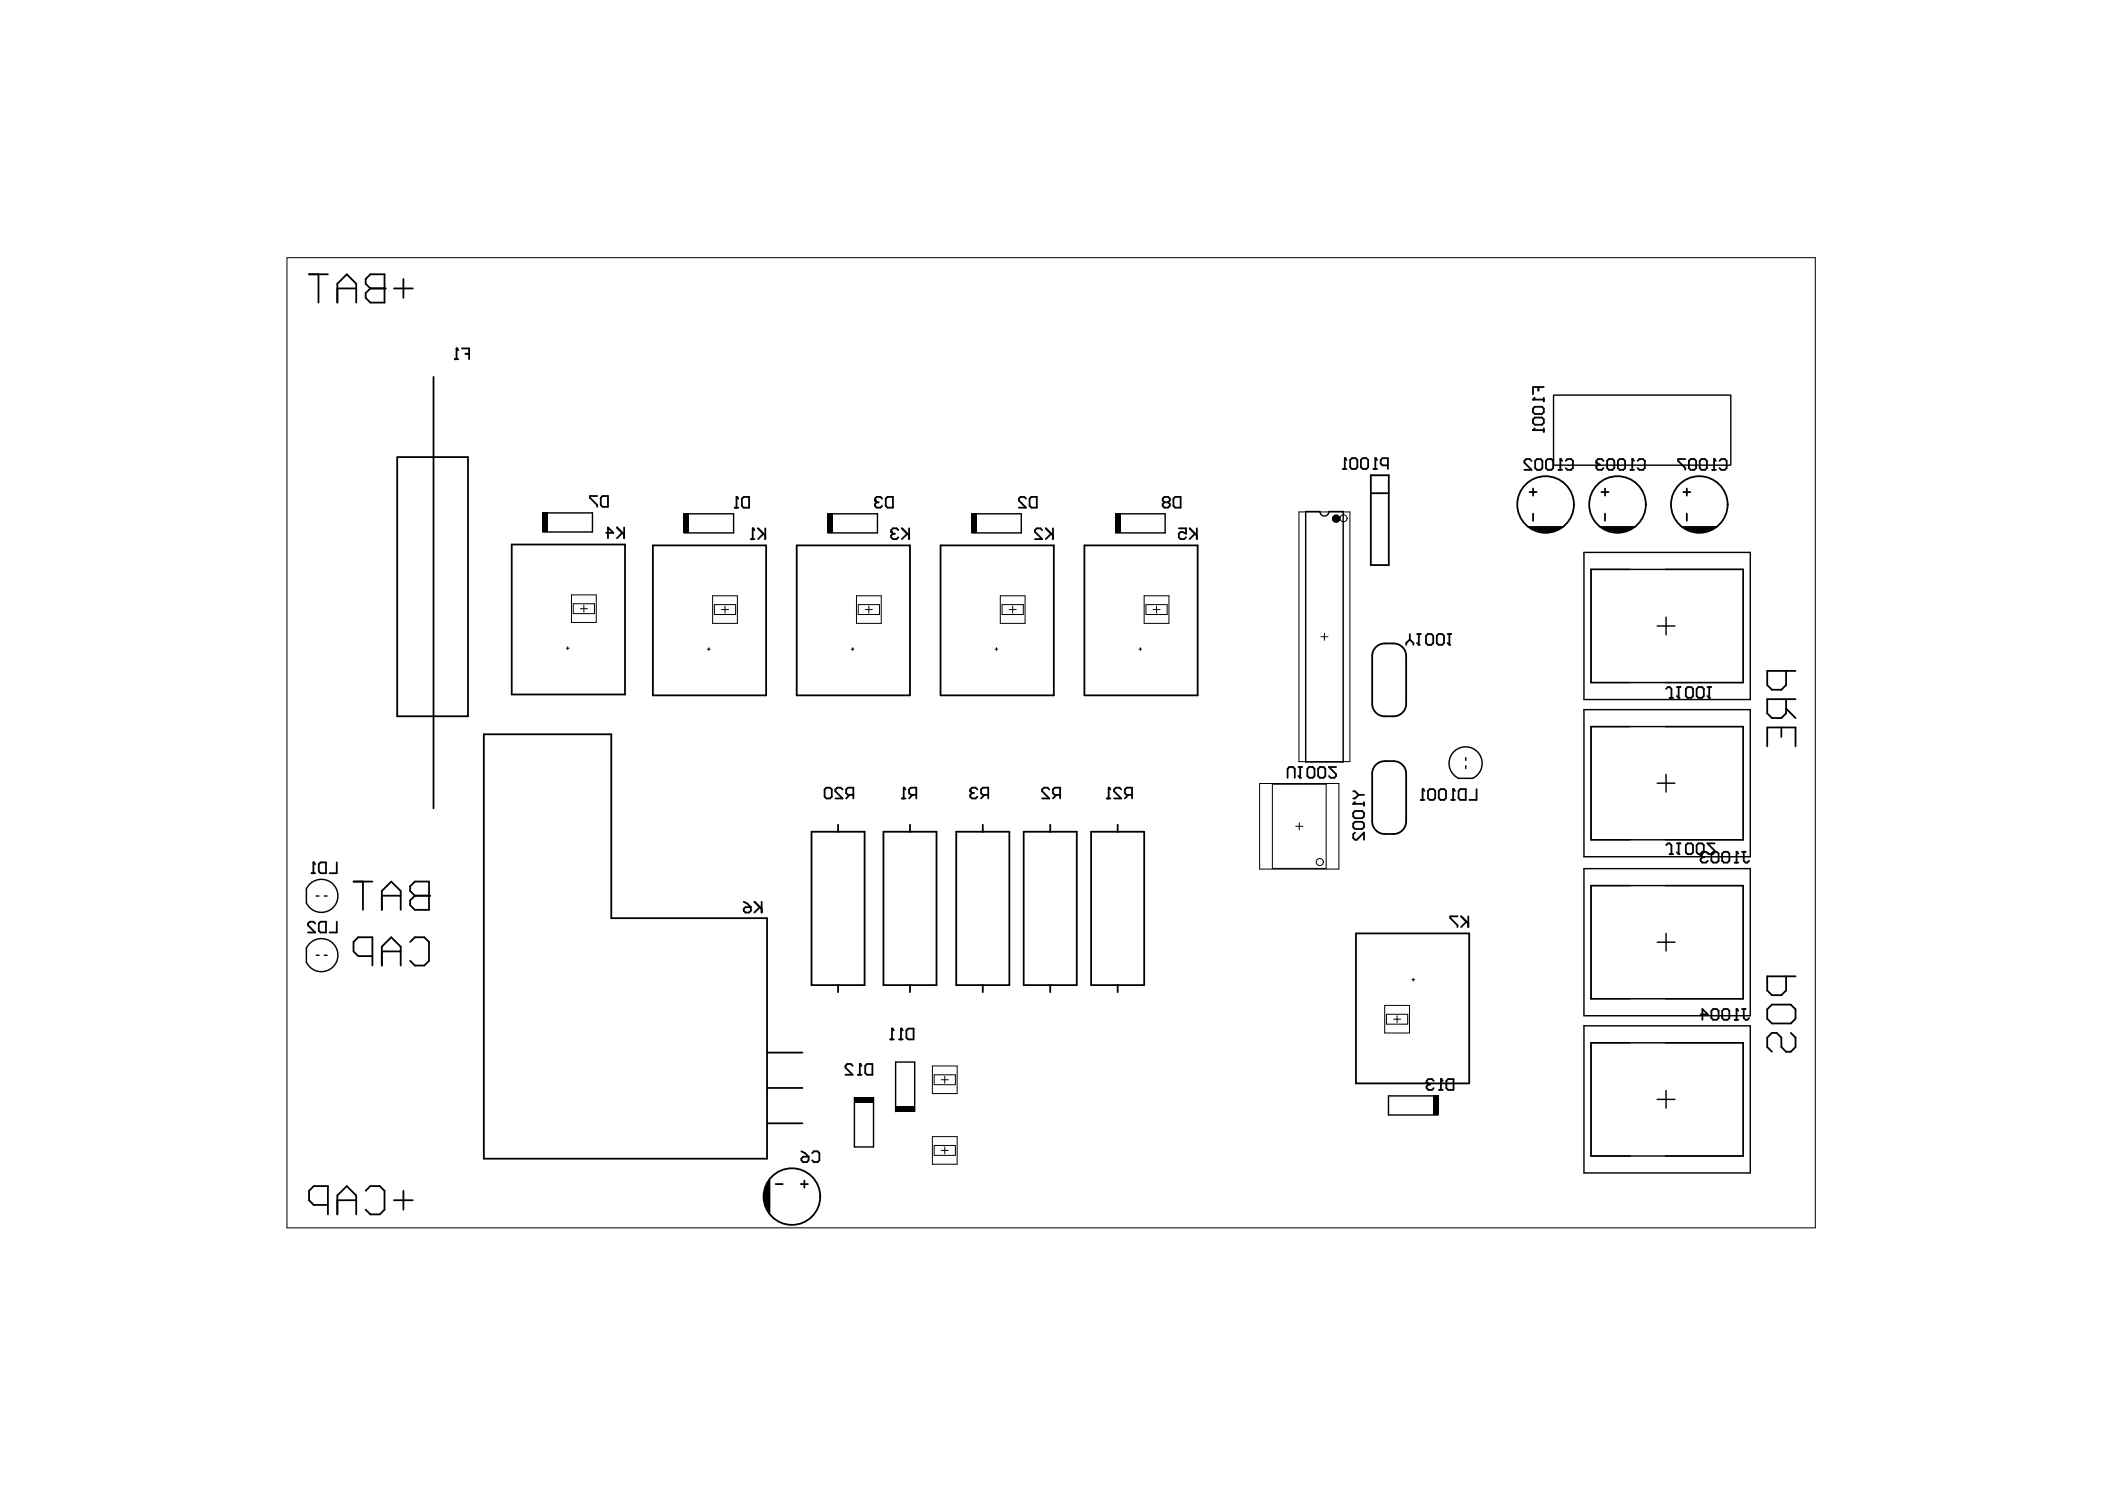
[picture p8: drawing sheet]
<svg xmlns="http://www.w3.org/2000/svg" width="297mm" height="210mm" viewBox="0 0 297 210" stroke-linecap="round" stroke-linejoin="round" font-family="sans-serif">
<g fill="none" stroke="#000" stroke-width=".14">
<path d="M40.5 36.3h215.7v136.9h-215.7zM183.3 72.2h7.2v35.2h-7.2zM79.9 91.4h.4M80.1 91.2v.4M80.6 83.9h3.5v3.9h-3.5zM80.9 85.2h3v1.4h-3zM81.9 85.9h1M82.4 85.4v1M99.8 91.6h.4M100 91.4v.4M100.6 84h3.5v3.9h-3.5zM100.8 85.3h3v1.4h-3z"/>
<path d="M101.8 86h1M102.3 85.5v1M120.1 91.6h.4M120.3 91.4v.4M120.9 84h3.5v3.9h-3.5zM121.1 85.3h3v1.4h-3zM122.1 86h1M122.6 85.5v1M140.4 91.6h.4M140.6 91.4v.4M141.2 84h3.5v3.9h-3.5zM141.4 85.3h3v1.4h-3z"/>
<path d="M142.4 86h1M142.9 85.5v1M160.7 91.6h.4M160.9 91.4v.4M161.5 84h3.4v3.9h-3.4zM161.7 85.3h3v1.4h-3zM162.7 86h1M163.2 85.5v1M186.4 89.8h1M186.9 89.3v1M177.7 110.5h11.2v12.1h-11.2zM179.5 110.6h7.6v11.9h-7.6z"/>
<path d="M182.8 116.6h1M183.3 116.1v1M199.2 138.2h.4M199.4 138v.4M131.6 150.4h3.5v3.9h-3.5zM131.8 151.6h3v1.4h-3zM132.8 152.3h1M133.3 151.8v1M195.4 141.8h3.5v3.9h-3.5zM195.6 143.1h3v1.4h-3zM196.6 143.8h1M197.1 143.3v1"/>
<path d="M131.6 160.3h3.5v3.9h-3.5zM131.8 161.6h3v1.4h-3zM132.8 162.3h1M133.3 161.8v1"/>
<circle cx="189.6" cy="73.1" r=".5"/>
<circle cx="186.2" cy="121.6" r=".5"/>
</g>
<g fill="none" stroke="#000" stroke-width=".2">
<path d="M219.2 55.8v9.8M219.3 55.7h24.9M244.2 55.8v9.8M76.6 72.4h7v2.6h-7M96.5 72.5h7v2.7h-7M116.8 72.5h7v2.7h-7M137.1 72.5h7v2.7h-7M157.4 72.5h7v2.7h-7M184.2 72.2h2.1a.63 .63 0 0 0 .6 .6 .63 .63 0 0 0 .6-.6h2v35.3h-5.3zM219.2 65.6h25M223.5 77.9h23.5v20.8h-23.5zM224.5 80.3h21.5v16h-21.5z"/>
<path d="M233.9 88.3h2.4M235.1 87.1v2.5M205.3 105.9a2.33 2.33 0 0 1 3.5 .5 2.33 2.33 0 0 1-1 3.4h-2a2.33 2.33 0 0 1-.5-3.9zM206.8 106.9v.4M206.8 108v.4M223.5 100.1h23.5v20.8h-23.5zM224.5 102.5h21.5v16h-21.5zM233.9 110.5h2.4M235.1 109.2v2.5M43.9 132.9a2.33 2.33 0 0 1 3.4 .5 2.33 2.33 0 0 1-.8 3.4 2.33 2.33 0 0 1-3.3-1.1v-1.9zM43.9 124.6a2.33 2.33 0 0 1 3.4 .5 2.33 2.33 0 0 1-.8 3.3 2.33 2.33 0 0 1-3.3-1v-2zM44.6 134.8h.4"/>
<path d="M44.6 126.4h.4M45.8 134.8h.4M45.8 126.4h.4M223.5 122.5h23.5v20.8h-23.5zM224.5 124.9h21.5v16h-21.5zM233.9 132.9h2.4M235.1 131.7v2.5M120.6 154.8v7h2.7v-7M126.4 156.8v-7h2.7v7M202.9 154.6h-7v2.7h7M223.5 144.7h23.5v20.8h-23.5zM224.5 147.1h21.5v16h-21.5z"/>
<path d="M233.9 155.1h2.4M235.1 153.8v2.5"/>
</g>
<path d="M215.8 74.4h4.6l-.4 .3h-.3l-.2 .3h-.5l-.1 .1h-1.4l-.2-.1h-.3l-.9-.4zM226 74.4h4.5l-.3 .3h-.3l-.3 .3h-.5l-.1 .1h-1.4l-.1-.1h-.4l-.9-.4zM237.5 74.4h4.6l-.4 .3h-.3l-.2 .3h-.5l-.1 .1h-1.4l-.2-.1h-.3l-.9-.4zM108.3 166.8l.2-.3v4.6l-.3-.4v-.3l-.3-.2v-.5l-.1-.1v-1.4l.1-.2v-.3z" fill="#000"/>
<g fill="none" stroke="#000" stroke-width=".25">
<path d="M43.6 38.7h2.7M44.9 38.7v4M51.6 39.4l.7-.7h2v4h-2l-.7-.7v-.6l.7-.7-.7-.7zM56.9 39.4v2.6M47.6 42.7v-2.7l1.3-1.3 1.4 1.3v2.7M47.6 40.7h2.7M52.3 40.7h2M54.3 40.7h.1M55.6 40.7h2.7M61.2 53.2v60.8M64.2 50.7h.5M64.4 49.1h.1"/>
<path d="M64.4 49.1v1.6M64.4 49.1l.3 .3M65.2 49.1h1v1.6M65.7 49.9h.5M216.3 56.4h.1M216.3 57.6l.3-.2h1l.2 .2v.5l-.2 .3h-1l-.3-.3zM216.3 59.2l.3-.3h1l.2 .3v.5l-.2 .2h-1l-.3-.2zM216.3 56.4h1.5M216.6 56.1l-.3 .3M217.1 54.6v.5M217.8 54.6h-1.5v1M217.8 56.1v.5"/>
<path d="M56.1 64.5h9.9v36.5h-9.9v-36.5M72.2 76.8h16v21.2h-16zM84.3 70h-1v.2l1 1v.3M84.8 70.2l.2-.2h.8v1.5h-.8l-.2-.3zM85.5 75.2h1.1l-.8-.8v1.5M87.1 74.4l1 1M87.8 75.2l-.7 .7M88.1 74.4v1.5M92.1 76.9h16v21.2h-16zM103.7 71.6h.5M103.9 70.1h.1M103.9 70.1v1.5"/>
<path d="M103.9 70.1l.3 .3M104.7 70.4l.2-.3h.8v1.5h-.8l-.2-.2zM106 76.1h.5M106.2 74.5h.1M106.2 74.5v1.6M106.2 74.5l.3 .3M107 74.5l1 1M107.7 75.3l-.7 .8M108 74.5v1.6M112.4 76.9h16v21.2h-16zM123.5 70.6h.1M123.5 70.6l.2 .3"/>
<path d="M123.7 70.9l-.2 .2v.3l.2 .2h.5l.3-.2M123.7 70.9h.3M124.5 70.3l-.3-.2h-.5l-.2 .2v.3M125 70.3l.2-.2h.8v1.5h-.8l-.2-.2zM125.8 75h.1M125.8 75l.2 .3M126 75.3l-.2 .2v.3l.2 .2h.5l.3-.2M126 75.3h.3M126.8 74.8l-.3-.3h-.5l-.2 .3v.2M127.3 74.5l1 1M128 75.3l-.7 .7M128.3 74.5v1.5"/>
<path d="M132.7 76.9h16v21.2h-16zM144.8 70.3l-.3-.2h-.5l-.2 .2v.3l1 1h-1M145.3 70.3l.2-.2h.8v1.5h-.8l-.2-.2zM147.1 74.8l-.3-.3h-.5l-.3 .3v.2l1.1 1h-1.1M147.6 74.5l1 1M148.3 75.3l-.7 .7M148.6 74.5v1.5M153 76.9h16v21.2h-16zM164.3 70.9l-.2 .2v.3l.2 .2h.5l.3-.2v-.3l-.3-.2M164.3 70.9l-.2-.3v-.3l.2-.2h.5l.3 .2v.3l-.3 .3M164.3 70.9h.5M165.6 70.3l.2-.2h.8v1.5h-.8l-.2-.2z"/>
<path d="M166.3 74.5h1.1v.8l-.5-.3h-.3l-.3 .3v.5l.3 .2h.5l.3-.2M167.9 74.5l1 1M168.6 75.3l-.7 .7M168.9 74.5v1.5M189.5 66.2h.5M189.8 64.6h.1M189.8 64.6v1.6M189.8 64.6l.2 .3M190.8 64.6h.5l.2 .3v1l-.2 .3h-.5l-.3-.3v-1zM192 64.9l.3-.3h.5l.3 .3v1l-.3 .3h-.5l-.3-.3zM193.4 67h2.6v12.7h-2.6zM193.4 69.6h2.6"/>
<path d="M193.8 66.2h.5M194.1 64.6h.1M194.1 64.6l.2 .3M194.1 64.6v1.6M195.8 65.6h-.7l-.3-.2v-.5l.3-.3h.7v1.6M215.7 74.3h4.8M215.8 69.4h1M216.1 65l-.2-.2h-.5l-.3 .2v.3l1 1h-1M216.3 60.7h.1M216.3 60.7h1.5M216.3 68.9v1M216.3 72.5v1"/>
<path d="M216.6 60.4l-.3 .3M216.6 65l.3-.2h.5l.2 .2v1l-.2 .3h-.5l-.3-.3zM217.8 60.4v.5M218.2 65l.2-.2h.5l.3 .2v1l-.3 .3h-.5l-.2-.3zM219.9 66.3h.5M220.2 64.8h.1M220.2 64.8v1.5M220.2 64.8l.2 .2M220.9 65l.3-.2h.5l.3 .2v1l-.3 .3h-.5l-.3-.3M225.3 65.3h.1M225.3 65.3l.2 .2M225.5 65.5l-.2 .3v.2l.2 .3h.5l.3-.3"/>
<path d="M225.5 65.5h.3M225.8 74.3h4.9M226 69.4h1M226.3 65l-.3-.2h-.5l-.2 .2v.3M226.5 68.9v1M226.5 72.5v1M226.8 65l.2-.2h.5l.3 .2v1l-.3 .3h-.5l-.2-.3zM228.3 65l.3-.2h.5l.2 .2v1l-.2 .3h-.5l-.3-.3zM230.1 66.3h.5M230.3 64.8h.1M230.3 64.8v1.5M230.3 64.8l.3 .2"/>
<path d="M231.1 65l.2-.2h.6l.2 .2v1l-.2 .3h-.6l-.2-.3M237.4 74.3h4.8M237.5 69.4h1M237.8 64.8h-1v.2l1 1v.3M238 68.9v1M238 72.5v1M238.3 65l.3-.2h.5l.2 .2v1l-.2 .3h-.5l-.3-.3zM239.8 65l.3-.2h.5l.3 .2v1l-.3 .3h-.5l-.3-.3zM241.6 66.3h.5M241.9 64.8h.1M241.9 64.8v1.5M241.9 64.8l.2 .2"/>
<path d="M242.6 65l.3-.2h.5l.3 .2v1l-.3 .3h-.5l-.3-.3M194.1 91.3a3.3 3.3 0 0 1 3.8 0l.5 .8v.4v6.8a1.78 1.78 0 0 1-1.8 1.7 2.71 2.71 0 0 1-2.5-.5l-.4-.8-.1-.4v-6.8l.1-.4zM198.9 90.2l-.5 .5v.3M198.9 90.2l.6 .5v.3M198.9 89.4v.8M200 89.4h.5M200 90.7l.2 .3M200.2 91h.1M200.2 89.4v1.6M201.2 89.7l.3-.3h.5l.2 .3v1l-.2 .3h-.5l-.3-.3zM202.7 89.7l.3-.3h.5l.3 .3v1l-.3 .3h-.5l-.3-.3zM204.3 89.4h.5"/>
<path d="M204.3 90.7l.2 .3M204.5 91h.1M204.5 89.4v1.6M235.1 97.2l.3-.3h.2l.3 .3v1.2M235.6 98.4h.5M236.6 96.9h.5M236.6 98.2l.3 .2M236.9 98.4h.1M236.9 96.9v1.5M237.9 97.2l.2-.3h.6l.2 .3v1l-.2 .2h-.6l-.2-.2zM239.4 97.2l.3-.3h.5l.2 .3v1l-.2 .2h-.5l-.3-.2zM240.9 96.9h.5"/>
<path d="M240.9 98.2l.3 .2M241.2 98.4h.1M241.2 96.9v1.5M252 94.6v2l-.6 .7h-1.4l-.6-.7v-2h4M252 98.6v2l-.6 .7h-1.4l-.6-.7v-2h4M252 100l1.4 1.3M114.5 117.3h7.5v21.7h-7.5zM116.4 111.4l.2-.3h.5l.3 .3v1l-.3 .2h-.5l-.2-.2zM118.3 116.3v1M118.9 111.4l-.3-.3h-.5l-.2 .3v.2l1 1h-1M119.9 112.1l-.5 .5M120.4 112.1h-.7l-.3-.2v-.5l.3-.3h.7v1.5"/>
<path d="M124.7 117.3h7.5v21.7h-7.5zM127.3 112.6h.5M127.5 111.1h.1M127.5 111.1l.3 .3M127.5 111.1v1.5M128.4 116.3v1M128.8 112.1l-.5 .5M129.3 112.1h-.8l-.2-.2v-.5l.2-.3h.8v1.5M134.9 117.3h7.5v21.7h-7.5zM136.9 111.6h.1M136.9 111.6l.3 .3M137.2 111.9l-.3 .2v.3l.3 .2h.5l.2-.2"/>
<path d="M137.2 111.9h.2M137.9 111.4l-.2-.3h-.5l-.3 .3v.2M138.7 116.3v1M138.9 112.1l-.5 .5M139.4 112.1h-.7l-.3-.2v-.5l.3-.3h.7v1.5M144.5 117.3h7.4v21.7h-7.4zM148.1 111.4l-.3-.3h-.5l-.2 .3v.2l1 1h-1M148.2 116.3v1M149.1 112.1l-.5 .5M149.6 112.1h-.8l-.2-.2v-.5l.2-.3h.8v1.5M154 117.3h7.5v21.7h-7.5zM156.2 112.6h.5"/>
<path d="M156.4 111.1h.1M156.4 111.1v1.5M156.4 111.1l.3 .3M157.7 116.3v1M158.2 111.4l-.2-.3h-.5l-.3 .3v.2l1 1h-1M159.2 112.1l-.5 .5M159.7 112.1h-.7l-.3-.2v-.5l.3-.3h.7v1.5M181.7 109.7v-1.2l.2-.3h.6l.2 .3v1.2M183.2 108.2h.5M183.2 109.5l.3 .2M183.5 109.7h.1M183.5 108.2v1.5"/>
<path d="M184.5 108.5l.2-.3h.5l.3 .3v1l-.3 .2h-.5l-.2-.2zM186 108.5l.3-.3h.5l.2 .3v1l-.2 .2h-.5l-.3-.2zM188.5 108.2h-1l1 1v.3l-.2 .2h-.5l-.3-.2M191 113.4h.1M191 111.6h.2l.5 .5M191 114.7l.2-.3h1l.3 .3v.5l-.3 .2h-1l-.2-.2zM191 116.2l.2-.3h1l.3 .3v.5l-.3 .2h-1l-.2-.2zM191 113.4h1.5M191.2 117.4l-.2 .3v.5l.2 .3h.3l1-1.1v1.1M191.2 113.1l-.2 .3M191.7 112.1l-.5 .5h-.2M191.7 112.1h.8"/>
<path d="M192.5 113.1v.5M194.1 107.9a3.3 3.3 0 0 1 3.8 0l.5 .8v.4v6.8a1.78 1.78 0 0 1-1.8 1.7 2.71 2.71 0 0 1-2.5-.5l-.4-.8-.1-.4v-6.8l.1-.4zM200.5 112.8h.5M200.7 111.3h.1M200.7 111.3v1.5M200.7 111.3l.3 .3M201.8 111.3h.5l.2 .3v1l-.2 .2h-.5l-.3-.2v-1zM203.3 111.3h.5l.2 .3v1l-.2 .2h-.5l-.3-.2v-1zM204.8 112.8h.5M205.1 111.3h.1M205.1 111.3v1.5M205.1 111.3l.2 .3"/>
<path d="M205.8 111.6l.3-.3h.7v1.5h-.7l-.3-.2zM208.4 111.3v1.5h-1.1M235.1 119.2l.3-.2h.2l.3 .2v1.3M236.6 119h.5M236.9 119v1.5M237.9 119.2l.2-.2h.6l.2 .2v1l-.2 .3h-.6l-.2-.3zM239.4 119.2l.3-.2h.5l.2 .2v1l-.2 .3h-.5l-.3-.3zM241.9 119h-1l1 1v.2l-.2 .3h-.5l-.3-.3M249.4 105.3v-2.7h4v2.7M251.4 102.6v1.3M44 123.2h.5M44.2 121.7h.1"/>
<path d="M44.2 121.7v1.5M44.2 121.7l.3 .2M44.5 130.3l-.3-.3h-.5l-.2 .3v.2l1 1h-1M45 121.9l.2-.2h.8v1.5h-.8l-.2-.3zM45 130.3l.2-.3h.8v1.5h-.8l-.2-.2zM47.5 121.7v1.5h-1M47.5 130v1.5h-1M49.9 124.4h2.6M51.2 124.4v3.9M52.5 134.9h-1.9l-.7-.7v-1.3l.7-.7h1.9v4M53.9 128.3v-2.6l1.3-1.3 1.3 1.3v2.6M53.9 136.2v-2.7l1.3-1.3 1.3 1.3v2.7"/>
<path d="M53.9 134.2h2.6M53.9 126.4h2.6M57.9 132.9l.6-.7h1.4l.6 .7v2.6l-.6 .7h-1.4l-.6-.7M57.9 125l.6-.6h2v3.9h-2l-.6-.6v-.7l.6-.6-.6-.7zM58.5 126.4h2M60.5 126.4h.1M104.9 128.2l.3-.2h.8v.5l-.3 .2h-.5l-.3-.2zM104.9 127.2l.5 .3 .6 .5M106.5 127.2l1 1M107.2 128l-.7 .7M107.5 127.2v1.5M118.3 139v1"/>
<path d="M128.4 139v1M138.7 139v1M148.2 139v1M157.7 139v1M191.3 131.7h16v21.1h-16zM205.7 129.3h-1v.2l1 1v.3M206.2 129.3l1 1M206.9 130l-.7 .8M207.2 129.3v1.5M235.6 120.5h.5M236.6 120.2l.3 .3M236.9 120.5h.1"/>
<path d="M240 120.7h.1M240 120.7l.2 .2M240.2 120.9l-.2 .3v.2l.2 .3h.5l.3-.3M240.2 120.9h.3M241 120.4l-.3-.2h-.5l-.2 .2v.3M241.5 120.4l.2-.2h.6l.2 .2v1l-.2 .3h-.6l-.2-.3zM243 120.4l.3-.2h.5l.2 .2v1l-.2 .3h-.5l-.3-.3zM244.8 121.7h.5M245 120.2h.1M245 120.2v1.5M245 120.2l.3 .2M245.8 120.2h.5"/>
<path d="M246.1 120.2v1.2l.2 .3h.3l.2-.3M252 137.7v2l-.6 .7h-1.4l-.6-.7v-2h4M108.2 153.5h5M108.2 158.5h5M108.2 148.5h5M120.3 150.3l-.2-.2h-.5l-.3 .2v.3l1 1h-1M121.1 151.6h.5M121.3 150.1h.1M121.3 150.1v1.5M121.3 150.1l.3 .2M122.1 150.3l.2-.2h.8v1.5h-.8l-.2-.2zM125.6 146.6h.5"/>
<path d="M125.9 145.1h.1M125.9 145.1v1.5M125.9 145.1l.2 .3M126.9 146.6h.5M127.1 145.1h.1M127.1 145.1v1.5M127.1 145.1l.3 .3M127.9 145.4l.3-.3h.7v1.5h-.7l-.3-.2zM201.3 152.7h.1M201.3 152.7l.3 .3M201.6 153l-.3 .2v.3l.3 .2h.5l.2-.2M201.6 153h.2"/>
<path d="M202.3 152.5l-.2-.3h-.5l-.3 .3v.2M203.1 153.7h.5M203.3 152.2h.1M203.3 152.2v1.5M203.3 152.2l.3 .3M204.1 152.5l.2-.3h.8v1.5h-.8l-.2-.2zM240 143.1h1l-.8-.8v1.6M241.5 142.6l.2-.3h.6l.2 .3v1l-.2 .3h-.6l-.2-.3zM243 142.6l.3-.3h.5l.2 .3v1l-.2 .3h-.5l-.3-.3zM244.8 143.9h.5M245 142.3h.1M245 142.3v1.6"/>
<path d="M245 142.3l.3 .3M245.8 142.3h.5M246.1 142.3v1.3l.2 .3h.3l.2-.3M249.4 142.4l.6-.7h2.7l.7 .7v1.3l-.7 .7h-2.7l-.6-.7zM252.7 145.7l.7 .7v1.3l-.7 .7h-.7l-.6-.7v-1.3l-.7-.7h-.7l-.6 .7v1.3l.6 .7M46.3 170h-2l-.7-.7v-1.3l.7-.7h2v4M47.6 169.3h2.7M47.6 171.3v-2.7l1.3-1.3 1.4 1.3v2.7M51.6 168l.7-.7h1.3l.7 .7v2.6l-.7 .7h-1.3l-.7-.7M55.6 169.3h2.7M56.9 168v2.6M68.3 163.4v-59.8h18v25.9h21.9v33.9h-39.9"/>
<path d="M108.6 166.4v4.8M109.5 167h1M113 167h1M113.1 163.4l.2-.2h.8v.5l-.3 .2h-.5l-.2-.2zM113.1 162.4l.5 .3 .5 .5M113.5 166.5v1M114.6 162.7l.3-.3h.5l.2 .3v1l-.2 .2h-.5l-.3-.2"/>
<circle cx="218.1" cy="71.2" r="4"/>
<circle cx="228.3" cy="71.2" r="4"/>
<circle cx="239.8" cy="71.2" r="4"/>
<circle cx="111.7" cy="168.8" r="4"/>
</g>
<g fill="#000">
<path d="M76.5 72.4h.8v2.6h-.8z" fill-rule="evenodd"/>
<path d="M96.4 72.5h.8v2.7h-.8z" fill-rule="evenodd"/>
<path d="M116.7 72.5h.8v2.7h-.8z" fill-rule="evenodd"/>
<path d="M137 72.5h.8v2.7h-.8z" fill-rule="evenodd"/>
<path d="M157.3 72.5h.8v2.7h-.8z" fill-rule="evenodd"/>
<path d="M120.6 154.7h2.7v.8h-2.7z" fill-rule="evenodd"/>
<path d="M126.4 156.1h2.7v.8h-2.7z" fill-rule="evenodd"/>
<path d="M202.2 154.6h.8v2.7h-.8z" fill-rule="evenodd"/>
</g>
<circle cx="188.5" cy="73.2" r=".3" fill="none" stroke="#000" stroke-width=".6"/>
</svg>
